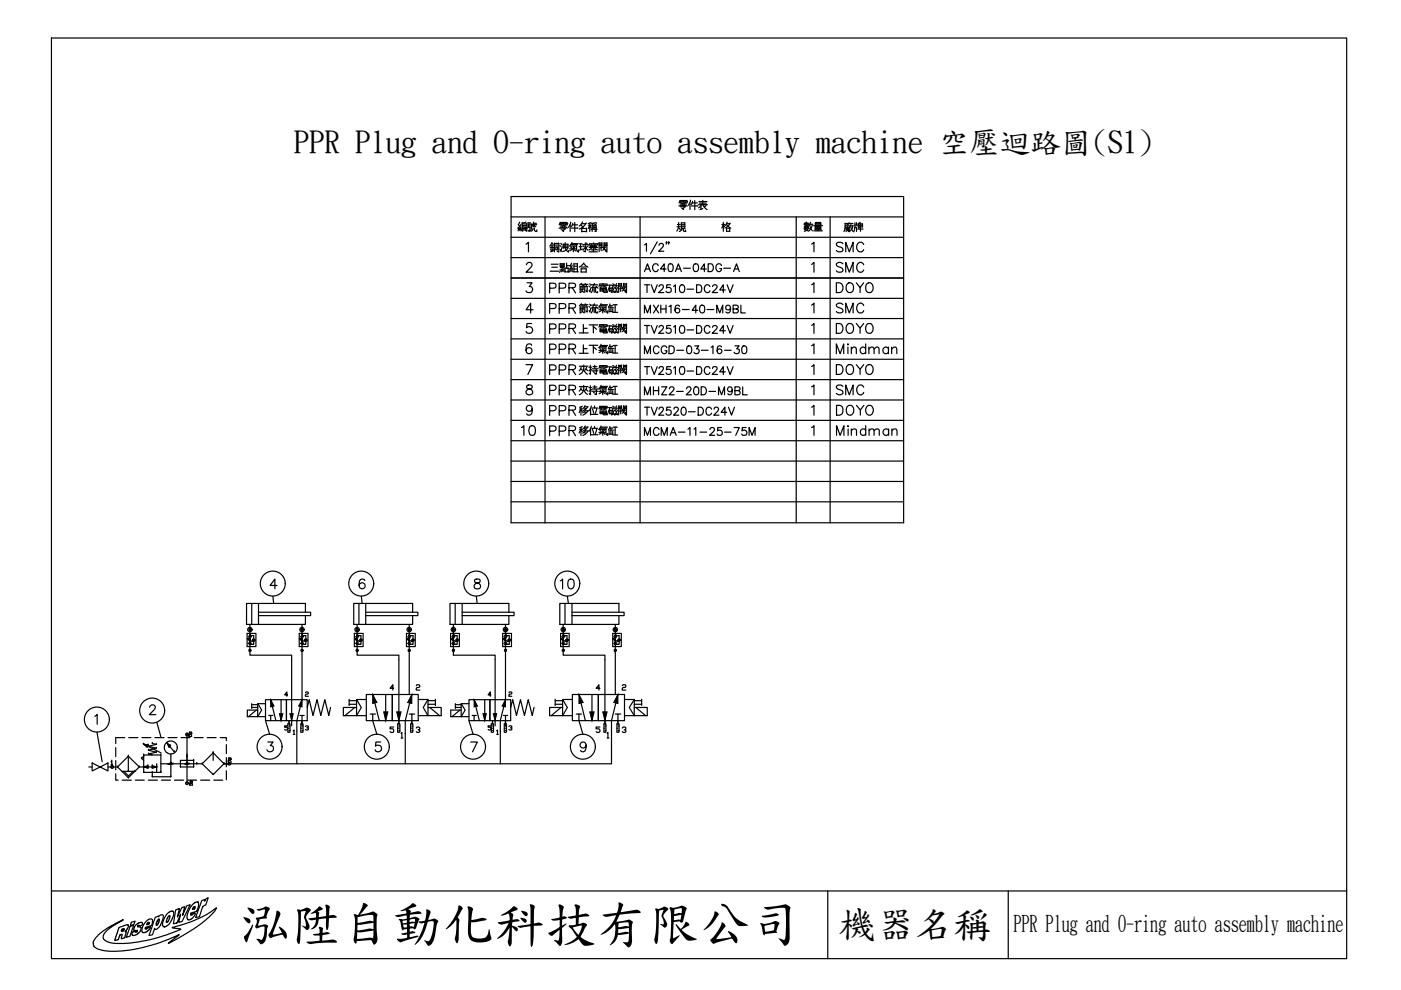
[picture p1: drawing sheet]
<svg xmlns="http://www.w3.org/2000/svg" width="297mm" height="210mm" viewBox="0 0 297 210" stroke-linecap="round" stroke-linejoin="round" font-family="sans-serif">
<defs><g id="words">
<text font-size="19.4" x="96.3" y="52.2">編號</text>
<text font-size="11.9" x="166.9" y="53.3">數量</text>
<text font-size="11.5" x="173.2" y="52.6">廠牌</text>
<g font-size="10.8">
<text x="50.7" y="199.2">泓陞自動</text>
<text x="94" y="199.2">化科技有限公司</text>
</g>
<text font-size="9.7" x="139.7" y="50.8">規 格</text>
<g font-size="8.1">
<text x="177.7" y="198.6">機器</text>
<text x="193.9" y="198.6">名稱</text>
</g>
<g font-size="6.5">
<text x="62.3" y="32.3">PPR Plug and O-ring auto assembly machine 空壓迴路 (S1)</text>
<text x="225" y="32.3">圖</text>
</g>
<g font-size="5.3">
<text x="176.4" y="54.7">SMC</text>
<text x="176.4" y="58.9">SMC</text>
<text x="176.4" y="63.1">DOYO</text>
<text x="176.4" y="67.7">SMC</text>
<text x="176.4" y="72">DOYO</text>
<text x="176.4" y="76.2">Mindman</text>
<text x="176.4" y="80.8">DOYO</text>
<text x="176.4" y="89.3">DOYO</text>
<text x="176.4" y="85">SMC</text>
<text x="109.7" y="93.5">10</text>
<text x="176.4" y="93.5">Mindman</text>
</g>
<g font-size="4.9">
<text x="135.8" y="58.9">AC40A-04DG-A</text>
<text x="135.8" y="67.7">MXH16-40-M9BL</text>
<text x="135.8" y="76.2">MCGD-03-16-30</text>
<text x="135.8" y="85">MHZ2-20D-M9BL</text>
<text x="135.8" y="89.3">TV2520-DC24V</text>
<text x="135.8" y="93.5">MCMA-11-25-75M</text>
<text x="117.8" y="125.9">10</text>
<text x="214.9" y="197.5">PPR Plug and O-ring auto assembly machine</text>
</g>
<text font-size="4.4" x="135.8" y="63.1">TV2510-DC24V</text>
<text font-size="4" x="130.9" y="147.5">2</text>
<g font-size="3.5">
<text x="63.9" y="155.9">3</text>
<text x="102.7" y="155.9">5</text>
<text x="106.9" y="155.9">3</text>
</g>
</g></defs>
<path d="M10.9 8.1h274.6v195.2h-274.6z" fill="none" stroke="#000" stroke-width=".25"/>
<g fill="none" stroke="#000" stroke-width=".25">
<path d="M48 161.9h81.7M10.9 188.9h274.6M20.9 198.2l1.8-1.4 3.4-1.8-2.3 1.4-1.5 1.2-.4 .9 .1 .6 .2 .3 .7 .3 1.1 .3h2.5l2.7-.3 2.7-.5 3.7-1.1 2.7-1-.2-.2-1.6-.2 3.7-1.1 2-.9 1.7-.8 2-1.4-.6 1-3 2.6-2.8 1.8-3.7 2.1 2.2-1.8-4 1.6-4.8 1.3-3.6 .5h-3.3l-1.6-.4-.9-.7v-.8zM25.3 196.6l.8-.2a.92 .92 0 0 1 1.1-.3l-.1 .7-.6 .7a.49 .49 0 0 1 .1 .7l-.1 .6-.4 .1a.24 .24 0 0 1-.4 0 .24 .24 0 0 1 .1-.3l.1-.3a.2 .2 0 0 0-.2-.2 .2 .2 0 0 0-.2 .1l-.4 1-.3 .1a.23 .23 0 0 1-.3 .1 .23 .23 0 0 1-.1-.2zM25.8 197.1l.1-.1a.25 .25 0 0 1 .3-.1 .25 .25 0 0 1 .2 .3 .25 .25 0 0 1-.3 .1 .21 .21 0 0 1-.3 .2 .21 .21 0 0 1 0-.4zM26.7 197.5h.1M27.6 196.4l.7-.3-.8 2.4-.7 .2zM27.8 195.6l.8-.3-.2 .7-.8 .3zM29.1 197.4h.1M29.2 196.3h.1M29.2 196.3a.3 .3 0 0 0 .2 .3 .3 .3 0 0 0 .3-.1l.2 .2-.1 .5-.6 .8-.7 .3h-.4l-.1-.5 .3-.2a.27 .27 0 0 1 .3-.2 .27 .27 0 0 1 .2 .3l.3-.3M29.2 196.3l.2-.1a.44 .44 0 0 0 .6 0 .44 .44 0 0 0 0-.6l-1 .3-.6 .9a.41 .41 0 0 0 .1 .5 .41 .41 0 0 0 .5 0l.1 .1"/>
<path d="M31 195.3l.9-.5a.65 .65 0 0 1 .3 1.1 1.28 1.28 0 0 1-1.1 .7 .21 .21 0 0 0-.3 .2 .21 .21 0 0 0 .2 .2l.4-.3 .5-.1-.5 .8-.9 .4a.7 .7 0 0 1-.3-1.1zM31.3 195.7a.22 .22 0 0 1 .3-.1 .22 .22 0 0 1 .1 .2 .22 .22 0 0 1-.3 .2 .2 .2 0 0 1-.3 0 .2 .2 0 0 1 .2-.3zM31.5 195.9h.1M32.9 194.5l.7-.3v.2l.4-.4 .4-.1a1.32 1.32 0 0 1-.1 1.5 1.81 1.81 0 0 1-1.4 1.6l-.1-.2-.1 .1a1.19 1.19 0 0 1-1.1 1.4zM33.5 195a.21 .21 0 0 1 .3 .1 .21 .21 0 0 1-.1 .3l-.4 .7a.19 .19 0 0 1-.2 0 .19 .19 0 0 1 0-.3zM33.7 195h.1M35.4 193.8l1-.7 .4 .2 .1 .3-.2 .8-.8 1.4-.4 .5-.7 .2-.4-.3v-.4l.4-1.1zM35.8 194.2a.19 .19 0 0 1 .3 0 .19 .19 0 0 1-.1 .3l-.3 .8a.22 .22 0 0 1-.2 .2 .22 .22 0 0 1-.3-.1zM37.2 192.9l.8-.3-.4 1.8 1-2 .5-.2-.4 1.9 .9-2 .7-.3-1.7 3.6-.7 .2 .4-1.8-.8 1.9-.7 .1zM40.8 191.9l.8-.7 .3 .1 .2 .2v.8l-.3 .9-1.3 .4a.22 .22 0 0 0 0 .4 .22 .22 0 0 0 .3-.1 .29 .29 0 0 1 .3-.3 .29 .29 0 0 1 .3 .2l-.7 1-.5 .2-.5-.1-.1-.4 .2-.9zM41 192.3a.23 .23 0 0 1 .4 0 .23 .23 0 0 1-.2 .4 .21 .21 0 0 1-.3 .1 .21 .21 0 0 1 .1-.4zM41.3 192.7h.1"/>
<path d="M42 191.3h.1M42.8 190.9l.7-.2-.1 .4 .2-.4 .5-.4-.6 1.6a1.22 1.22 0 0 0-.8 1.3l-.4 1.2-.8 .1zM175.5 188.9v14.4M213.8 188.9v14.4"/>
</g>
<!-- layer: 1 -->
<g fill="none" stroke="#000" stroke-width=".25">
<path d="M52.4 134.3h1.9v2.8h-1.9zM52.4 135.4l.5 .3-.5-.3 .5 .2v.1zM52.6 135a.97 .97 0 0 1 0 1.5M53 136.6h.1M52.9 134.7l.1 .1zM52.9 135.7l-.5-.3 1.1 .6M53 132.4v6.5h8.8v15M53 134.8h.8v.7M53 134.8h.1M53.1 134.8h.1M53.3 134.9a.98 .98 0 0 0 0 1.5M53.4 127.9v4.5"/>
<path d="M53.5 135.7l.3 .3 .3-.3M53.8 136v.6h-.8M54.8 129.8h11.1v.7h-11.1M54.8 127.9v4.5M63.4 134.3h1.9v2.8h-1.9zM63.5 135.4l.4 .3-.4-.3 .5 .2-.1 .1zM63.7 135a.97 .97 0 0 1 0 1.5M64.1 136.6h.1M64 134.7l.1 .1zM64 135.7l-.5-.3 .4 .4 .1-.2-.5-.2 1 .6M64 134.8h.8v.7M64 132.4v5.5"/>
<path d="M64 138.1v10.3l-1.1 4.4M64.1 134.8h.1M64.4 134.9a.98 .98 0 0 0 0 1.5M64.5 135.7l.3 .3 .4-.3M64.8 129.8v-1.9h-12.5v4.5h12.5v-1.9M64.8 136v.6h-.8M75.1 134.3h1.9v2.8h-1.9zM75.2 135.4l.4 .3-.4-.3 .5 .2-.1 .1zM75.4 135a.97 .97 0 0 1 0 1.5M75.8 136.6h.1M75.7 134.7l.1 .1zM75.7 135.7l-.5-.3 1 .6"/>
<path d="M75.7 132.4v6.5h8.9v14.6M75.7 134.8h.8v.7M75.8 134.8h.1M76.1 134.9a.98 .98 0 0 0 0 1.5M76.1 127.9v4.5M76.2 135.7l.3 .3 .4-.3M76.5 136v.6h-.8M77.5 129.8h11.1v.7h-11.1M77.5 127.9v4.5M86.2 134.3h1.8v2.8h-1.8zM86.2 135.4l.4 .3-.4-.3 .5 .2-.1 .1zM86.4 135a.97 .97 0 0 1 0 1.5"/>
<path d="M86.8 136.6h.1M86.7 134.7l.1 .1zM86.7 135.7l-.5-.3 .4 .4 .2-.2-.6-.2 1.1 .6M86.8 132.4v5.5M86.8 138.1v9.1M86.8 134.8h.8v.7M86.8 134.8h.1M86.9 134.8h.1M87.1 134.9a.98 .98 0 0 0 0 1.5M87.2 135.7l.4 .3 .3-.3M87.5 129.8v-1.9h-12.5v4.5h12.5v-1.9M87.6 136v.6h-.8"/>
<path d="M95.5 134.3h1.9v2.8h-1.9zM95.6 135.4l.4 .3-.4-.3 .5 .2-.1 .1zM95.8 135a.97 .97 0 0 1 0 1.5M96 134.7l.2 .1zM96.2 136.6h.1M96.1 134.7l.1 .1zM96.1 135.7l-.5-.3 1 .6M96.1 132.4v6.5h8.9v13.9M96.1 134.8h.8v.7M96.2 134.8h.1M96.3 134.8h.1M96.5 134.9a.98 .98 0 0 0 0 1.5"/>
<path d="M96.5 127.9v4.5M96.6 135.7l.3 .3 .4-.3M96.9 136v.6h-.8M98 129.8h11v.7h-11M98 127.9v4.5M106.6 134.3h1.8v2.8h-1.8zM106.6 135.4l.4 .3-.4-.3 .5 .2-.1 .1zM106.8 135a.97 .97 0 0 1 0 1.5M107.2 136.6h.1M107.1 134.7l.1 .1zM107.1 135.7l-.5-.3 1.1 .6M107.2 134.8h.8v.7"/>
<path d="M107.2 132.4v5.5M107.2 138.1v10.3l-1.1 4.4M107.2 134.8h.1M107.3 134.8h.1M107.5 134.9a.98 .98 0 0 0 0 1.5M107.6 135.7l.4 .3 .3-.3M107.9 129.8v-1.9h-12.5v4.5h12.5v-1.9M108 136v.6h-.8M118.9 134.3h1.8v2.8h-1.8zM118.9 135.4l.4 .3-.4-.3 .5 .2-.1 .1zM119.1 135a.97 .97 0 0 1 0 1.5M119.4 136.5l.1 .2z"/>
<path d="M119.4 135.7l-.5-.3 .4 .4 .2-.2-.6-.2 1 .6M119.5 136.6h.1M119.5 134.8h.1M119.4 132.4v6.5h8.9v14.6M119.4 134.8h.8v.7M119.8 134.9a.94 .94 0 0 0-.1 1.5M119.8 127.9v4.5M119.9 135.7l.3 .3 .4-.3M120.2 136v.6h-.8M121.3 129.8h11v.7h-11M121.3 127.9v4.5M129.9 134.3h1.8v2.8h-1.8z"/>
<path d="M129.9 135.4l.4 .3-.4-.3 .5 .2-.1 .1zM130.1 135a.97 .97 0 0 1 0 1.5M130.5 136.6h.1M130.4 134.7l.1 .1zM130.4 135.7l-.5-.3 .5 .4 .1-.2-.6-.2 1.1 .6M130.5 134.8h.8v.7M130.5 132.4v5.5M130.5 138.1v9.1M130.5 134.8h.1M130.6 134.8h.1M130.8 134.9a.98 .98 0 0 0 0 1.5M130.9 135.7l.4 .3 .3-.3"/>
<path d="M131.2 129.8v-1.9h-12.5v4.5h12.5v-1.9M131.3 136v.6h-.8M24.5 158.5v1.9M26.4 156.4h-1.9v1.3M27.3 156.4h1.9M30.1 156.4h1.9M30.5 157.8l3.6 1.9M30.5 157.8h.1M30.5 157.8l.7 .6M30.5 157.8l.9 .2M31.2 158.4h.1M31.4 158h.1"/>
<path d="M31.4 158l-.2 .4M31.5 159.1h.1M31.5 158.2h.1M31.5 159.9h.1M31.5 159.1l1.6 .4M31.5 158.2l1.6 .4M31.5 159.9l.8 .2M32.3 157.6h.1M32.3 157.6l.8 .2M32.8 156.4h2M33.1 158.6h.1M33.1 157.8h.1"/>
<path d="M33.1 159.5h.1M33.1 158.6l-1.6 .5M33.1 157.8l-1.6 .4M33.1 159.5l-1.6 .4M35.5 157.6h.1M35.5 157.6l.6 .5M35.5 157.6l.3 .8M35.5 157.7l1.4 1.7M35.6 156.4h1.9M35.8 158.4h.1M36.1 158.1h.1M36.1 158.1l-.3 .3"/>
<path d="M36.2 159.9v4.8M36.9 159.4h.1M38.4 156.4h1.9M39.7 155.7h.1M39.7 155.7v10.4M40.1 155.9h.1M40.1 156.1h.1M40.1 155.9v.2M40.1 156.1h.5M40.2 155.3h.1M40.2 155.7h.1M40.2 155.3l-.1 .2"/>
<path d="M40.2 155.3h.3M40.2 155.7h.3M40.2 155.7l-.1 .2M40.5 155.3h.1M40.5 155.7h.1M40.5 155.3l.1 .2M40.6 155.5h.1M40.6 155.6h.1M40.6 156.1h.1M40.6 155.5v.1M40.6 155.6l-.1 .1M41.2 156.4h1.9"/>
<path d="M43.9 156.4h1.9M45.2 159.7h.1M45.2 159.6h.1M45.2 159.6l2.3 2.3M45.2 159.7v1.5M45.2 159.6l-2.3 2.3M46.7 156.4h1.3v.6M48 157.9v1.9M53.4 149.2v1M53.4 149.4h1.2M53.4 150h1.2M54.3 150.6l-1.6 1.3"/>
<path d="M54.6 149.2v2.7h1.7M56.3 148.4h4.4v4.4h-4.4zM56.3 149.2h-1.7l.9 1.4-.9 1.3h-2.2v-1.3h2.2M57 151.7h.4v1.1M57.4 148.4l1.1 4.4M57.4 151.7h.5M59.6 148.4v4.4M60.7 148.4h4.4v4.4h-4.4zM61 153.5h.5v1.7l-.2 .1-.3-.1zM61 154.4h.3M61.3 153.9h.2M61.3 154.9h.2"/>
<path d="M61.3 152.8v.7M62.9 155v6.9M63.6 151.7h.4v1.1M64 151.7h.5M65.1 150l.5-1.6 .8 3.3 .8-3.3 .8 3.3 .9-3.3 .8 3.3 .4-1.7M74 148.3v1.3M74 148.6h1.6M74 149.3h1.6M75.2 150l-2.1 1.7M75.6 148.3v3.4h2.1M77.7 147.2h5.5v5.6h-5.5zM77.7 148.3h-2.1l1 1.7-1 1.7h-2.8v-1.7h2.8"/>
<path d="M78.5 151.4h.5v1.4M79 147.2l1.4 5.6M79.1 151.4h.5M81.8 147.2v5.6M83.2 147.2h5.5v5.6h-5.5zM84.3 153.5h.5v1.7l-.2 .1-.3-.1zM84.3 154.4h.3M84.6 153.9h.2M84.6 154.9h.2M86.8 151.4h.5v2.1M87.1 153.5h.4v1.7l-.2 .1-.2-.1zM87.1 154.4h.2"/>
<path d="M87.3 151.4h.6M87.3 147.2l-1.4 5.6v9.1M87.3 153.9h.2M87.3 154.9h.2M88.7 148.3h2l-1 1.7 1 1.7h2.8v-1.7h-2.8M90.7 148.3v3.4h-2M90.7 148.6h1.6M90.7 149.3h1.6M91.1 150l2.1 1.7M92.3 148.3v1.3M96.5 149.4h1.3M96.5 150h1.3"/>
<path d="M96.5 149.2v1M97.5 150.6l-1.7 1.3M97.8 149.2v2.7h1.6M99.4 148.4h4.5v4.4h-4.5zM99.4 149.2h-1.6l.8 1.4-.8 1.3h-2.2v-1.3h2.2M100.1 151.7h.4v1.1M100.5 148.4l1.1 4.4M100.6 151.7h.4M102.8 148.4v4.4M103.9 148.4h4.4v4.4h-4.4zM106.1 155v6.9M106.7 151.7h.5v1.1"/>
<path d="M107.2 151.7h.4M108.3 150l.4-1.6 .8 3.3 .8-3.3 .9 3.3 .8-3.3 .8 3.3 .4-1.7M117.7 148.6h1.6M117.7 149.3h1.6M117.7 148.3v1.3M118.9 150l-2 1.7M119.3 148.3v3.4h2.1M121.4 147.2h5.5v5.6h-5.5zM121.4 148.3h-2.1l1 1.7-1 1.7h-2.8v-1.7h2.8M122.2 151.4h.6v1.4M122.8 151.4h.5M122.8 147.2l1.3 5.6"/>
<path d="M125.5 147.2v5.6M126.9 147.2h5.5v5.6h-5.5zM128 153.5h.5v1.7l-.2 .1-.3-.1zM128 154.4h.3M128.3 153.9h.2M128.3 154.9h.2M130.5 151.4h.5v2.1M130.8 153.5h.5v1.7l-.3 .1-.2-.1zM130.8 154.4h.2M131 153.9h.3M131 154.9h.3M131 147.2l-1.3 5.6v9.1"/>
<path d="M131 151.4h.6M132.4 148.3h2.1l-1.1 1.7 1.1 1.7h2.7v-1.7h-2.7M134.5 148.3v3.4h-2.1M134.5 148.6h1.5M134.5 149.3h1.5M134.8 150l2.1 1.7M136 148.3v1.3M18.8 162.6h.7M19.5 161.8l1.7 .8-1.7 .9zM21.2 162.6l1.7-.8v1.7zM22.9 162.6h2M23.5 162.2h.3"/>
<path d="M23.7 161.4h.1M23.7 162.2h.1M23.7 161.4l-.2 .1M23.7 161.4v.8M23.8 162.6h.1M23.8 162.2h.1M24.5 164.1v1.3h.5M24.5 161.3v1.9M24.9 162.6h.1M24.9 162.6l2.3 2.3M25.9 163.5h2.7M25.9 165.4h1.9"/>
<path d="M26.3 163.5l.9 1 1-1M27.2 164.9h.1M27.2 160.3h.1M27.2 163.5h.1M27.2 160.3l-2.3 2.3M27.2 160.3v3.2M27.2 160.3l2.3 2.3M28.6 163.5h.1M28.7 165.4h1.9M29.5 162.6h.1M29.5 162.6l-2.3 2.3M29.5 162.6h1"/>
<path d="M30 160.8h.1M30 160.8l.5 .4M30.4 162.6h2.8M30.5 160.3h.1M30.5 162.6h.1M30.5 163.8h.1M30.5 160.1h.1M30.5 160.3l-.5 .5M30.5 160.1h3.6M30.5 163.8h3.6M30.5 162.6l.9 .2M30.5 160.1v3.7"/>
<path d="M31.4 162.4h.1M31.4 162.8h.1M31.4 162.4l-.9 .2M31.4 162.4v.4M31.4 165.4h2M32.3 163.8h.1M32.3 162.8h.1M32.3 162.4h.1M32.3 164.7h.1M32.3 162.4v.4M32.3 163.8v.9M32.3 162.4l.9 .2"/>
<path d="M32.3 164.7h3.9M33.2 162.6h.1M33.2 162.2h.1M33.2 162.6l-.9 .2M33.2 162.2v1.6M34.1 160.1h.1M34.1 161.9h7.6M34.1 163.8h.1M34.1 160.1v3.7M34.2 165.4h1.9M36.2 161.9h.1M36.2 164.7h.1"/>
<path d="M37 165.4h1.9M38.3 162.6h.1M38.3 162.6h2.7M39.7 166.1h.1M39.7 160.5h.1M39.7 160.1h.1M39.8 165.4h1.9M40.2 166.2h.1M40.2 166.5h.1M40.2 166.2v.3M40.2 166.5h.6M40.4 165.7h.1"/>
<path d="M40.4 166.1h.1M40.4 165.7l-.2 .1M40.4 165.7h.3M40.4 166.1h.3M40.4 166.1l-.2 .1M40.7 165.7h.1M40.7 166.1h.1M40.7 165.7l.1 .1M40.8 165.8h.1M40.8 166h.1M40.8 166.5h.1M40.8 165.8v.2"/>
<path d="M40.8 166l-.1 .1M41 161.2h.1M41 162.6h.1M41 161.2h-2.7v1.4M41 161.2v1.4M41.7 161.9h.1M41.7 161.9h1.2M42.5 165.4h2M42.9 161.9h.1M42.9 161.9l2.3 2.3M45.2 164.2h.1M45.3 165.4h1.9"/>
<path d="M46.6 161.9h.1M47.5 161.9h.1M47.5 161.9l-2.3 2.3M47.5 161.9h1.1M48 160.6v2M48 163.4v1.9M48.4 161.3h.1M48.4 161.6h.1M48.4 161.3v.3M48.4 161.6h.6M48.5 160.8h.1M48.5 161.2h.1"/>
<path d="M48.5 160.8l-.1 .1M48.5 160.8h.3M48.5 161.2h.3M48.5 161.2l-.1 .1M48.6 161.9h.1M48.8 160.8h.1M48.8 161.2h.1M48.8 160.8l.2 .1M49 160.9h.1M49 161.1h.1M49 161.6h.1M49 160.9v.2"/>
<path d="M49 161.1l-.2 .1"/>
<circle cx="53" cy="134.8" r=".09"/>
<circle cx="53" cy="136.6" r=".08"/>
<circle cx="53" cy="134.8" r=".13"/>
<circle cx="53" cy="136.6" r=".11"/>
<circle cx="53.8" cy="135.7" r=".24"/>
<circle cx="64" cy="136.6" r=".09"/>
<circle cx="64" cy="136.6" r=".13"/>
<circle cx="64" cy="134.8" r=".13"/>
<circle cx="64" cy="134.8" r=".08"/>
<circle cx="64.8" cy="135.7" r=".24"/>
<circle cx="75.7" cy="134.8" r=".09"/>
<circle cx="75.7" cy="136.6" r=".08"/>
<circle cx="75.7" cy="134.8" r=".13"/>
<circle cx="75.7" cy="136.6" r=".11"/>
<circle cx="76.5" cy="135.7" r=".24"/>
<circle cx="86.8" cy="136.6" r=".09"/>
<circle cx="86.8" cy="136.6" r=".13"/>
<circle cx="86.8" cy="134.8" r=".13"/>
<circle cx="86.8" cy="134.8" r=".08"/>
<circle cx="87.5" cy="135.7" r=".24"/>
<circle cx="96.1" cy="136.6" r=".08"/>
<circle cx="96.1" cy="136.6" r=".12"/>
<circle cx="96.1" cy="134.8" r=".12"/>
<circle cx="96.9" cy="135.7" r=".25"/>
<circle cx="107.2" cy="134.8" r=".09"/>
<circle cx="107.2" cy="136.6" r=".08"/>
<circle cx="107.2" cy="134.8" r=".13"/>
<circle cx="107.2" cy="136.6" r=".11"/>
<circle cx="108" cy="135.7" r=".24"/>
<circle cx="119.4" cy="134.8" r=".09"/>
<circle cx="119.4" cy="136.6" r=".12"/>
<circle cx="119.4" cy="134.8" r=".12"/>
<circle cx="120.2" cy="135.7" r=".24"/>
<circle cx="130.5" cy="136.6" r=".08"/>
<circle cx="130.5" cy="134.8" r=".08"/>
<circle cx="130.5" cy="136.6" r=".12"/>
<circle cx="130.5" cy="134.8" r=".11"/>
<circle cx="131.3" cy="135.7" r=".25"/>
<circle cx="36.2" cy="158.5" r="1.39"/>
<circle cx="36.2" cy="161.9" r=".18"/>
<circle cx="39.7" cy="161.9" r=".17"/>
</g>
<g fill="#000" stroke="#000" stroke-width=".21">
<path d="M30.5 157.8l.9 .2-.2 .4zM35.5 157.6l.6 .5-.3 .3zM57.4 148.4l.7 1.3-.7 .2zM59.3 151.3h.7l-.4 1.5zM61.5 151.3h.7l-.4 1.5zM64 148.4v1.5l-.7-.2zM79 147.2l.9 1.7-.9 .3zM81.4 150.9h.8l-.4 1.9zM84.1 150.9h.9l-.4 1.9zM87.3 147.2v2l-.9-.3zM100.5 148.4l.7 1.3-.7 .2zM102.4 151.3h.7l-.3 1.5z"/>
<path d="M104.6 151.3h.7l-.3 1.5zM107.2 148.4v1.5l-.7-.2zM122.8 147.2l.8 1.7-.8 .3zM125 150.9h1l-.5 1.9zM127.8 150.9h.9l-.4 1.9zM131 147.2v2l-.9-.3zM30.5 162.6l.9-.2v.5zM32.3 162.4l.9 .2-.9 .3zM36 161.9h.4l-.3 .2zM36.1 161.8h.3l-.4 .1zM36.1 161.8h.3zM36 161.9l.4-.1v.1z"/>
<path d="M39.5 161.9h.3l-.3 .2zM39.5 162.1h.3zM39.5 161.9l.3-.1v.1zM39.5 162.1l.3-.2z"/>
<path d="M36.1 162.1h.3zM36.1 162.1l.3-.2z"/>
<path d="M39.5 161.8v.1l.3-.1zM39.5 161.8h.3z"/>
</g>
<!-- layer: TEXT -->
<g fill="none" stroke="#000" stroke-width=".25">
<path d="M60.9 147.3h-.5l.4-.6v.9M60.9 153.9h-.5v.3l.5 .1-.1 .5-.4-.1M62.2 155l.1-.2v.9M62.2 155.7h.3M64.8 146.9l.1-.2 .5 .2-.2 .3-.4 .1v.3h.6M83.5 145.9h-.8l.6-.7v1.1M83.5 154.1h-.8v.4h.6l.2 .2v.4l-.2 .2-.6-.2M85 155.5l.2-.2v1.2M85 156.5h.4M88.3 145.4l.1-.2h.4l.2 .2-.2 .4h-.4l-.1 .1v.4h.7M88.3 154.4l.1-.3h.4l.2 .4-.4 .2M88.8 154.7l.2 .2-.2 .4h-.4l-.1-.2"/>
<path d="M104.1 147.3h-.6l.5-.6v.9M107.9 146.9l.2-.2 .4 .2-.1 .3-.5 .1v.3h.6M127.2 145.9h-.8l.6-.7v1.1M127.2 154.1h-.8v.4h.6l.2 .2v.4l-.2 .2-.6-.2M128.7 155.5l.2-.2v1.2M128.7 156.5h.4M131.9 154.4l.2-.3h.4l.2 .4-.4 .2M132.5 154.7l.2 .2-.2 .4h-.4l-.2-.2"/>
</g>
<!-- layer: CONNECTIONS -->
<g fill="none" stroke="#000" stroke-width=".25">
<circle cx="53" cy="133.5" r=".23"/>
<circle cx="53" cy="137.9" r=".23"/>
<circle cx="53" cy="133.5" r=".47"/>
<circle cx="64" cy="133.5" r=".23"/>
<circle cx="64" cy="137.9" r=".23"/>
<circle cx="64" cy="133.5" r=".47"/>
<circle cx="75.7" cy="133.5" r=".23"/>
<circle cx="75.7" cy="137.9" r=".23"/>
<circle cx="75.7" cy="133.5" r=".47"/>
<circle cx="86.8" cy="137.9" r=".23"/>
<circle cx="86.8" cy="133.5" r=".23"/>
<circle cx="86.8" cy="133.5" r=".47"/>
<circle cx="96.1" cy="133.5" r=".23"/>
<circle cx="96.1" cy="137.9" r=".23"/>
<circle cx="96.1" cy="133.5" r=".46"/>
<circle cx="107.2" cy="133.5" r=".23"/>
<circle cx="107.2" cy="137.9" r=".23"/>
<circle cx="107.2" cy="133.5" r=".47"/>
<circle cx="119.4" cy="133.5" r=".46"/>
<circle cx="119.4" cy="133.5" r=".23"/>
<circle cx="119.4" cy="137.9" r=".23"/>
<circle cx="130.5" cy="133.5" r=".25"/>
<circle cx="130.5" cy="137.9" r=".25"/>
<circle cx="130.5" cy="133.5" r=".46"/>
<circle cx="39.7" cy="155.7" r=".29"/>
<circle cx="23.8" cy="162.6" r=".3"/>
<circle cx="39.7" cy="166.1" r=".28"/>
<circle cx="48.6" cy="161.9" r=".3"/>
</g>
<g fill="none" stroke="#000" stroke-width=".25">
<path d="M108.4 41.7h83.2v69.1h-83.2zM108.4 58.9h83.2M108.4 54.6h83.2M108.4 50.3h83.2M108.4 46h83.2M111.7 60h1.1l-.6 .8a.66 .66 0 0 1 .7 .7 .66 .66 0 0 1-.9 .5l-.4-.1-.1-.2M115.6 46v64.8M120.8 52.8h1.3M120.9 52.2h1.3M121.1 51.9h1.3M121.1 48.4h1.4M121.2 51.7h1.4"/>
<path d="M121.4 47.7h1.1M121.4 57.6h1.2M121.5 52.7l.6 .5M121.7 55.9h.7v1.7M121.7 57h.7M121.7 56.4h.7M121.9 47.2v1.9M121.9 52.3l-.2 .3M122.2 52.7l.4 .7M122.2 52v.8M122.6 53v.4M122.8 51.7h.6"/>
<path d="M122.8 52.3h.6M123.1 51.7v1.2M123.2 47.7l.4 .5M123.2 57v.7M123.2 57h1.1M123.2 57.7h1.1M123.2 56.6h1.1M123.3 48.4v.8M123.3 49.1h1.1M123.4 48.4h1M123.4 47.4h.8M123.5 52.8l-.7 .3"/>
<path d="M123.5 47l-.7 .9M123.6 51.9h1.1M123.6 52.1l.3 .3M123.8 55.8l.9 .8M123.8 55.8l-1 .8M123.9 52.6l-.3 .4M124.1 51.5v1.9l-.4-.2M124.2 52.3l.5 .8M124.3 57v.7M124.3 47.3l-.8 .9-.7 .4M124.4 48.4v.8M124.4 51.5l.1 .2"/>
<path d="M124.7 52.2l-.4 .3M124.7 47.8h.6M124.9 53.4h1.7M124.9 52.5h1.8M125 47.8l-.3 .6M125 47.3v1.8M125 51.7h1.8M125 47.8l.3 .5M125.1 52.3h1.4M125.1 51.6l-.3 .5M125.1 52h1.3M125.3 47.2l-.6 .2"/>
<path d="M125.3 48.6h1.3M125.3 53h1M125.5 51.7v.8l-.6 .5M125.5 47.4l.1 .3M125.5 47.9v1.2M125.5 47.9h.9M125.5 48.3h.9M125.8 52.6v.8M125.8 47.3l.2 .3M125.8 51.5v.2M125.9 47.8v.8M126 52.5l.7 .5"/>
<path d="M126.1 51.7v.8M126.4 47.9v1.2l-.3-.1M126.4 47.2l-1 .1M126.5 47.4l-.4 .3M126.8 51.7l-.2 .3M127 51.4v2M127 51.5h.6M127 52h.6M127 51.8h.6M127.5 52.4v.7M127.5 52.1l-.3 .5M127.6 51.4v.6"/>
<path d="M127.8 52.2l.2 .5 .4 .4M128.1 51.5h.6M128.1 52h.6M128.1 51.8h.6M128.1 52.2l.2 .1M128.1 51.4v.6M128.2 52.5l-.4 .6M128.5 52.4l-1 .1M128.5 52.8v.3M128.7 51.4v2l-.3-.2M135.7 46v64.8M168.8 46v64.8"/>
<path d="M172.1 56.1l.5-.5v2.1M176 46v64.8M108.4 71.9h83.2M108.4 67.5h83.2M108.4 63.3h83.2M108.4 76.2h83.2M111.5 77.3h1.4l-1 2.1M112.7 68.6h-1l-.1 .9a.74 .74 0 0 1 1.1-.1 .74 .74 0 0 1-.1 1.2 .74 .74 0 0 1-1.1-.3M112.7 73.2a.62 .62 0 0 0-.9-.2 1.65 1.65 0 0 0 0 1.9 .64 .64 0 0 0 1-.3 .64 .64 0 0 0-.5-.9 .64 .64 0 0 0-.8 .6M113 65.7h-1.5l1-1.4v2.1M116.5 61.1l1.2-.1a.53 .53 0 0 0 .2-.6 .53 .53 0 0 0-.5-.4h-.9v2.1M116.5 65.4l1.2-.1a.53 .53 0 0 0 .2-.6 .53 .53 0 0 0-.5-.3h-.9v2"/>
<path d="M116.5 69.7h1.2a.53 .53 0 0 0 .2-.6 .53 .53 0 0 0-.5-.4h-.9v2M116.5 74.1h.9a.53 .53 0 0 0 .5-.4 .53 .53 0 0 0-.2-.6l-1.2-.1v2M116.5 78.5h.9a.53 .53 0 0 0 .5-.4 .53 .53 0 0 0-.2-.6l-1.2-.1v2M118.6 61.1l1.1-.1a.53 .53 0 0 0 .3-.6 .53 .53 0 0 0-.5-.4h-.9v2.1M118.6 65.4l1.1-.1a.53 .53 0 0 0 .3-.6 .53 .53 0 0 0-.5-.3h-.9v2M118.6 69.7h1.1a.53 .53 0 0 0 .3-.6 .53 .53 0 0 0-.5-.4h-.9v2M118.6 74.1h.9a.53 .53 0 0 0 .5-.4 .53 .53 0 0 0-.3-.6l-1.1-.1v2M118.6 78.5h.9a.53 .53 0 0 0 .5-.4 .53 .53 0 0 0-.3-.6l-1.1-.1v2M120.6 61l1.2-.1 .2-.3-.1-.4-.4-.2h-.9v2.1M120.6 65.3l1.2-.1 .2-.2-.1-.5-.4-.1h-.9v2M120.6 69.7l1.2-.1 .2-.3-.1-.5-.4-.1h-.9v2M120.6 74l1.2-.2 .2-.3-.1-.3-.4-.2h-.9v2"/>
<path d="M120.6 78.4l1.2-.2 .2-.3-.1-.3-.4-.2h-.9v2M121.4 61l.6 1.1M121.4 65.3l.6 1.1M121.4 69.7l.6 1M121.4 74l.6 1M121.4 78.4l.6 1M122.8 70.6h1.9M122.8 74.9h1.9M122.8 77.7h1.9M123 61.4h.6v-.6l-.6-.1v1.3l.6-.3M123 65v1.4l.6-.4M123 61.1h.6"/>
<path d="M123 65.1h.6M123 65.4h.6M123.1 60.3h.6M123.1 64.6h.6M123.2 78.2l.3 .3M123.2 77.9l-.4 .7M123.3 60.1l-.5 .4M123.3 64.4l-.5 .4M123.3 60.3l.2 .2M123.3 64.6l.2 .2M123.4 61.5l.3 .5M123.4 65.8l.3 .5"/>
<path d="M123.6 65v.7h-.6M123.7 68.8v1.8M123.7 69.6h.8M123.7 73.1v1.8M123.7 73.9h.8M123.7 78.2a1.29 1.29 0 0 1-.9 1.2M123.7 78.4l.4 .5 .5 .5M123.8 77.4v.8M123.9 60.8l.6-.1v1.2l-.3-.2M123.9 65.1h.6M124 60.8v1.2M124 65.1v1.3"/>
<path d="M124.1 60.3h.6M124.1 64.6h.6M124.1 60.1l-.4 .5M124.1 64.4l-.4 .5M124.1 60.3l.3 .3M124.1 64.6l.3 .3M124.3 78.2l.3 .4M124.4 77.9l-.4 .6M124.5 65v1.2l-.3-.2M124.9 60.6l.2 .2M124.9 65l.2 .2M124.9 77.9h.5"/>
<path d="M124.9 68.9h1.8M124.9 73.2h1.8M124.9 61.5l.2 .4M124.9 65.8l.2 .4M125 60.2l.3 .3M125 64.5l.3 .3M125.2 77.4v1.9l-.2-.1M125.3 61l-.3 .8M125.3 65.3l-.3 .8M125.4 78.3l-.5 .3M125.5 78.6h1.3M125.6 78.2h1.2"/>
<path d="M125.6 61.4l-.2 .6M125.6 65.8l-.2 .5M125.7 61v.4M125.7 65.3v.5M125.7 77.7h.9M125.8 69.3l.7 .5M125.8 73.6l.7 .5M125.8 68.9v1.7M125.8 73.2v1.7M125.8 78.8l.2 .2M125.9 60.4l-.3 .6M125.9 64.7l-.3 .6"/>
<path d="M126 61v1M126 65.3v1M126 60.1v.3h-.7M126 60.4h.7M126 64.4v.3h-.7M126 64.7h.7M126.1 77.4v.8M126.2 61.8l.1 .1 .4 .1-.1-.2M126.2 66.1l.3 .2M126.3 61v.8M126.3 65.3v.8M126.4 60.7l.4 .4"/>
<path d="M126.4 65l.4 .4M126.4 78.3v1l-.3-.1M126.6 60.9l-1.2 .1M126.6 65.2l-1.2 .1M126.6 66.1l.1 .3h-.2M127 65.7h1.3M127 74.3h1.3M127.1 60.2h1.6M127.1 68.8h1.6M127.1 77.5h1.6M127.1 60.5h1.7M127.1 65.1h1.4"/>
<path d="M127.1 69.1h1.7M127.1 73.8h1.4M127.1 77.8h1.7M127.2 60.4l-.2 .3M127.2 69l-.2 .4M127.2 77.7l-.2 .4M127.2 65.3l.3 .2M127.2 73.9l.3 .3M127.2 61.8v-.6h1.4v.6M127.2 61.7h1.4M127.2 61.4h1.4M127.2 64.8h1.4"/>
<path d="M127.2 69.8h1.4M127.2 70.3h1.4M127.2 70.1h1.4M127.2 73.5h1.4M127.2 78.5h1.4M127.2 79.1h1.4M127.2 78.8h1.4M127.2 69.8v.6M127.2 78.5v.6M127.2 60.6l.4 .1M127.2 69.2l.4 .1M127.2 77.9l.4 .1"/>
<path d="M127.4 64.6h1.4M127.4 73.3h1.4M127.4 64.4l-.5 .7M127.4 73l-.5 .7M127.6 60.8l-.4 .2M127.6 69.5l-.4 .1M127.6 78.2l-.4 .1M127.7 65.6l-.7 .5M127.7 74.3l-.7 .5M127.7 65.7l.6 .5M127.7 74.3l.6 .5M127.8 65.2v1.2"/>
<path d="M127.8 73.8v1.1M127.8 61.7l.3 .2M127.8 70.4l.3 .2M127.8 79.1l.3 .2M127.9 60.2v1.6M127.9 68.8v1.6M127.9 77.5v1.6M128.1 60.8l.5 .2M128.1 69.5l.5 .1M128.1 78.2l.5 .1M128.1 65.3l-.2 .2M128.1 73.9l-.2 .3"/>
<path d="M128.4 65.7l.4 .7M128.4 74.3l.4 .7M128.5 65v.7M128.5 73.6v.7M128.5 60.6l-.4 .1M128.5 69.2l-.4 .2M128.5 77.9l-.4 .2M128.6 69.8v.6M128.6 78.5v.6M128.8 61.7v.3h-.7M128.8 70.3v.3h-.7M128.8 79.1v.2h-.7"/>
<path d="M128.8 60.4l-.2 .2M128.8 69l-.2 .3M128.8 77.7l-.2 .2M128.8 65.9v.5M128.8 74.5v.5M129 65.2h1.1M129 73.9h1.1M129 60.5h.7M129 69.1h.7M129 77.8h.7M129.1 66.1h.8M129.1 74.7h.8"/>
<path d="M129.1 65.5v.6M129.1 74.1v.7M129.2 61.7v-.6h.4v.6l-.4 .1M129.2 70.3v-.6h.4v.6l-.4 .1M129.2 79.1v-.7h.4v.7h-.4M129.2 64.8h.7M129.2 73.5h.7M129.3 60.5l-.4 1M129.3 69l-.4 1.1M129.3 77.8l-.4 1M129.3 64.4l-.3 .6M129.3 73.1l-.3 .6"/>
<path d="M129.5 64.8v1.3M129.5 73.4v1.3M129.6 61.7v.1M129.6 70.3v.1M129.6 79.1h.1M129.7 61l.3 .4M129.7 69.7l.3 .3M129.7 78.4l.3 .4M129.8 60.6h1.1M129.8 69.2h1.1M129.8 77.9h1.1M129.9 66.2h1.1"/>
<path d="M129.9 74.9h1.1M129.9 60.2l.3 .2M129.9 65.5v.6M129.9 74.1v.7M129.9 68.8l.3 .2M129.9 77.5l.3 .2M130 60.5l-.2 .6M130 69.2l-.2 .5M130 77.9l-.2 .5M130 64.6h.8M130 73.3h.8M130.1 61.7l.2 .3 .6-.1"/>
<path d="M130.1 70.3l.2 .3 .6-.1M130.1 79l.2 .3M130.2 61.9l-.6 .1M130.2 70.5l-.6 .1M130.2 79.2l-.6 .1M130.3 60.9l-.6 1M130.3 69.6l-.6 1M130.3 78.3l-.6 1M130.4 64.6v1.6M130.4 73.3v1.6M130.4 61l.3 .4M130.4 69.7l.3 .3"/>
<path d="M130.4 78.4l.3 .4M130.7 60.5l-.2 .6M130.7 69.2l-.2 .5M130.7 77.9l-.2 .5M130.8 60.1l-.3 .3M130.8 68.8l-.3 .3M130.8 77.4l-.3 .3M130.8 61.7l.2 .3M130.8 70.3l.2 .3M130.8 79l.2 .3M130.9 61l-.5 1M130.9 69.6l-.5 1"/>
<path d="M130.9 78.3l-.5 1 .5-.1M131.2 60.1v1.9M131.2 68.7v1.9M131.2 77.4v1.9M131.2 60.2h.6M131.2 60.7h.6M131.2 60.4h.6M131.2 68.8h.6M131.2 69.3h.6M131.2 69.1h.6M131.2 77.5h.6M131.2 78h.6"/>
<path d="M131.2 77.7h.6M131.6 61.1v.7M131.6 69.7v.7M131.6 78.4v.7M131.7 60.8l-.3 .4M131.7 69.4l-.3 .4M131.7 78.1l-.3 .4M131.8 60.1v.5M131.8 68.7v.6M131.8 77.4v.5M131.9 60.8l.2 .5 .5 .4M131.9 69.4l.2 .5 .5 .4"/>
<path d="M131.9 78.1l.2 .6 .5 .3M132.2 60.2h.6M132.2 60.7h.6M132.2 60.4h.6M132.2 60.8l.2 .1M132.2 60.1v.5M132.2 68.7v.6M132.2 77.4v.5M132.2 68.8h.6M132.2 69.3h.6M132.2 69.1h.6M132.2 69.4l.2 .2"/>
<path d="M132.2 77.5h.6M132.2 78h.6M132.2 77.7h.6M132.2 78.2l.2 .1M132.4 61.1l-.5 .6M132.4 69.8l-.5 .5M132.4 78.4l-.5 .6M132.6 61l-.9 .1M132.6 61.4v.3M132.6 70.1v.2M132.6 78.8v.3M132.6 69.7l-.9 .1"/>
<path d="M132.6 78.4l-.9 .1M132.8 60.1v2l-.3-.2M132.8 69.4v1.3l-.3-.2M132.8 77.4v2l-.3-.2M132.8 68.7v.7M137.2 69v1.7M137.2 77.7v1.7M138.1 69l.6 1.7 .6-1.7M138.1 77.7l.6 1.7 .6-1.7M139.7 69.4l.3-.4h.4l.3 .3-.3 .6-.8 .8h1.1M139.7 78.1l.3-.4 .5 .1 .2 .2-.3 .6-.8 .8h1.1M142.2 69h-.8l-.1 .7a.58 .58 0 0 1 .9 0 .58 .58 0 0 1-.1 .9 .58 .58 0 0 1-.9-.2"/>
<path d="M142.2 77.7h-.8l-.1 .7a.59 .59 0 0 1 .9 0 .59 .59 0 0 1-.1 .9 .59 .59 0 0 1-.9-.2M142.8 69.3l.4-.3v1.7M142.8 78l.4-.3v1.7M144.3 69.1a.56 .56 0 0 1 .8 .2 .83 .83 0 0 1-.5 1.4l-.3-.1a1.19 1.19 0 0 1 0-1.5zM144.3 77.8a.64 .64 0 0 1 .8 .2 .79 .79 0 0 1 .1 1 .79 .79 0 0 1-.9 .3 1.24 1.24 0 0 1 0-1.5zM145.7 69.9h1.4M145.7 78.7h1.4M147.7 69h.5a.88 .88 0 0 1 .6 .8 .88 .88 0 0 1-.6 .9h-.5zM147.7 77.7h.5a.88 .88 0 0 1 .6 .9 .88 .88 0 0 1-.6 .8h-.5zM150.5 69.4a.58 .58 0 0 0-.7-.4 .87 .87 0 0 0-.5 1 .87 .87 0 0 0 .8 .7l.4-.4M150.5 78.1a.61 .61 0 0 0-.7-.4 .61 .61 0 0 0-.5 .6v.5a.61 .61 0 0 0 .5 .6 .61 .61 0 0 0 .7-.4M151.1 69.4a.51 .51 0 0 1 .4-.4 .51 .51 0 0 1 .5 .3v.4l-1 1h1.1"/>
<path d="M151.1 78.1a.51 .51 0 0 1 .4-.4 .51 .51 0 0 1 .5 .3l-.2 .6-.8 .8h1.1M153.8 70.1h-1.2l.8-1.1v1.7M153.8 78.8h-1.2l.8-1.1v1.7M154.2 69l.6 1.7 .6-1.7M154.2 77.7l.6 1.7 .6-1.7M172.1 60.4l.5-.4v2M172.1 64.7l.5-.4v2.1M172.1 69l.5-.4v2.1M172.1 73.3l.5-.4v2.1M172.1 77.7l.5-.4v2.1M108.4 93.4h83.2M108.4 89.1h83.2"/>
<path d="M108.4 84.8h83.2M108.4 80.5h83.2M108.4 97.8h83.2M111.7 81.7a.42 .42 0 0 0 .3 .7 .87 .87 0 0 1 .9 .9 .68 .68 0 0 1-.8 .4 .68 .68 0 0 1-.4-.9l.1-.2 .9-.3 .1-.4a.84 .84 0 0 0-1.1-.2zM112.8 86.6a.64 .64 0 0 1-.8 .6 .64 .64 0 0 1-.3-1.1 .64 .64 0 0 1 1.1 .1 1.47 1.47 0 0 1-.5 1.8l-.6-.1v-.2M116.5 82.8l1.2-.2a.53 .53 0 0 0 .2-.5 .53 .53 0 0 0-.5-.4h-.9v2M116.5 87.1l1.2-.1a.53 .53 0 0 0 .2-.6 .53 .53 0 0 0-.5-.4h-.9v2.1M116.5 91.4l1.2-.1a.53 .53 0 0 0 .2-.6 .53 .53 0 0 0-.5-.4h-.9v2.1M118.6 82.8l1.1-.2a.53 .53 0 0 0 .3-.5 .53 .53 0 0 0-.5-.4h-.9v2M118.6 87.1l1.1-.1a.53 .53 0 0 0 .3-.6 .53 .53 0 0 0-.5-.4h-.9v2.1M118.6 91.4l1.1-.1a.53 .53 0 0 0 .3-.6 .53 .53 0 0 0-.5-.4h-.9v2.1M120.6 82.6h1.2l.2-.5-.2-.3-.3-.1h-.9v2"/>
<path d="M120.6 87l1.2-.1 .2-.5-.2-.3-.3-.1h-.9v2.1M120.6 91.3l1.2-.1 .2-.5-.2-.3-.3-.1h-.9v2.1M121.4 82.6l.6 1.1M121.4 87l.6 1.1M121.4 91.3l.6 1.1M122.8 82h1.9M122.9 86.7h.6M122.9 91h.6M123.2 86.2v1.8M123.2 90.6v1.7M123.2 82.5l.3 .3M123.2 82.2l-.4 .7"/>
<path d="M123.4 87.3l-.3-.5-.3 .7M123.4 91.5l-.3-.4-.3 .7M123.5 86.1l-.6 .3M123.5 90.5l-.6 .2M123.7 82.5a1.29 1.29 0 0 1-.9 1.2M123.7 82.6l.4 .6 .5 .4M123.8 81.7v.8M123.9 86.5l.3 .2M123.9 90.8l.3 .2M123.9 87.3l.3 .4M123.9 91.6l.3 .4M124 86.2h.6"/>
<path d="M124 90.6h.6M124.1 86l-.5 .6M124.1 90.3l-.5 .6M124.1 87.1h.6M124.1 91.4h.6M124.2 86.9l-.7 .6M124.2 91.2l-.7 .6M124.3 82.6l.3 .3M124.4 82.2l-.4 .6M124.7 86.2l-.5 .5-.6 .4M124.7 90.5l-.5 .5-.6 .4M124.7 87l-.5 .6-.6 .4"/>
<path d="M124.7 91.3l-.5 .6-.6 .4M124.9 82.2h.5M125.2 81.8v1.9l-.2-.2M125.2 86.6v1.4M125.2 90.9v1.4M125.3 87.9h1.4M125.3 92.2h1.4M125.4 86.1l-.5 1M125.4 90.4l-.5 1M125.4 82.6l-.5 .3M125.5 82.9h1.3M125.5 86.5h1.2"/>
<path d="M125.5 90.8h1.2M125.6 82.5h1.2M125.6 86.7l.3 .9M125.6 91.1l.3 .8M125.7 82.1h.9M125.8 83.1l.2 .2M126.1 86.1v.4M126.1 90.4v.4M126.1 81.8v.6M126.4 82.6v1.1l-.3-.2M126.5 86.6l-.4 1.2M126.5 90.9l-.4 1.2"/>
<path d="M127 83h1.3M127 91.7h1.3M127 83.5l.7-.5 .6 .5M127.1 86.2h1.6M127.1 82.4h1.4M127.1 86.4h1.7M127.1 91.1h1.4M127.2 86.3l-.2 .4M127.2 82.6l.3 .3M127.2 91.2l.3 .3M127.2 82.1h1.4M127.2 87.2h1.4"/>
<path d="M127.2 87.7h1.4M127.2 87.4h1.4M127.2 90.8h1.4M127.2 87.1v.6M127.2 86.5l.4 .1M127.4 81.9h1.4M127.4 90.6h1.4M127.4 81.7l-.5 .8M127.4 90.3l-.5 .8M127.6 86.8l-.4 .1M127.7 91.6l-.7 .5M127.7 91.6l.6 .5"/>
<path d="M127.8 82.5v1.2M127.8 91.1v1.2M127.8 87.7l.3 .2M127.9 86.2v1.6M128.1 86.8l.5 .1M128.1 82.6l-.2 .3M128.1 91.2l-.2 .3M128.4 83l.4 .7M128.4 91.6l.4 .7M128.5 82.3v.7M128.5 90.9v.8M128.5 86.5l-.4 .2"/>
<path d="M128.6 87.1v.6M128.8 87.7v.2h-.7M128.8 86.3l-.2 .3M128.8 83.2v.5M128.8 91.9v.4M129 82.6h1.1M129 91.2h1.1M129 86.4h.7M129.1 83.4h.8M129.1 92h.8M129.1 82.9v.6M129.1 91.5v.6"/>
<path d="M129.2 87.7v-.7h.4v.7h-.4M129.2 82.1h.7M129.2 90.8h.7M129.3 86.4l-.4 1M129.3 81.8l-.3 .6M129.3 90.4l-.3 .6M129.5 82.1v1.3M129.5 90.7v1.3M129.6 87.7h.1M129.7 87l.3 .4M129.8 86.5h1.1M129.9 83.6h1.1"/>
<path d="M129.9 92.2h1.1M129.9 82.9v.6M129.9 91.5v.6M129.9 86.1l.3 .2M130 86.5l-.2 .6M130 81.9h.8M130 90.6h.8M130.1 87.6l.2 .4M130.2 87.8l-.6 .1M130.3 86.9l-.6 1M130.4 81.9v1.7M130.4 90.6v1.6"/>
<path d="M130.4 87l.3 .4M130.7 86.5l-.2 .5M130.8 86.1l-.3 .3M130.8 87.6l.2 .4M130.9 86.9l-.5 1 .5-.1M131.2 86v1.9M131.2 86.1h.6M131.2 86.4h.6M131.6 87v.7M131.7 86.7l-.3 .5M131.8 86v.6h-.6M131.9 86.8l.2 .5 .5 .4"/>
<path d="M132.2 86v.6h.6M132.2 86.1h.6M132.2 86.4h.6M132.2 86.8l.2 .1M132.4 87.1l-.5 .5M132.6 87.4v.3M132.6 87l-.9 .1M132.8 86v2l-.3-.2M172.1 82l.5-.4v2.1M172.1 86.3l.5-.3v2M172.1 90.6l.5-.3v2M108.4 102.1h83.2"/>
<path d="M108.4 106.4h83.2M58.7 124.1h-1.4l1-1.3v2.1M77.3 123.1a.62 .62 0 0 0-.9-.2 1.59 1.59 0 0 0 0 1.8 .64 .64 0 0 0 1-.3 .64 .64 0 0 0-.5-.8 .64 .64 0 0 0-.8 .5M100.7 122.9a.42 .42 0 0 0 .2 .6 .87 .87 0 0 1 1 .9l-.1 .2a.77 .77 0 0 1-1.3-.2 .64 .64 0 0 1 .6-.7l.4-.2a.42 .42 0 0 0 .2-.6zM20.1 151.9l.5-.4v2.1M31.7 150v-.1a.65 .65 0 0 1 1.1-.3v.1a.67 .67 0 0 1-.2 .9l-.9 .9h1.3M56.8 157.3h1.1l-.6 .8a.7 .7 0 0 1 .5 1.1 .7 .7 0 0 1-1.2-.2M80.7 157.3h-1l-.1 .9a.72 .72 0 0 1 1.1 0 .72 .72 0 0 1-.1 1.1 .72 .72 0 0 1-1.1-.3M99.8 157.3h1.4l-1 2.1M124.3 158a.66 .66 0 0 1-.9 .6 .66 .66 0 0 1-.3-1 .66 .66 0 0 1 1 0 1.12 1.12 0 0 1-.6 1.8l-.4-.3"/>
</g>
<g fill="none" stroke="#000" stroke-width=".25">
<path d="M57.9 126.4l.1 1.5M76.6 126.4l.2 1.5M101 126.4l.2 1.5M120.3 126.4l.2 1.5M20.6 155.3l1.1 6.2M33.3 153.2l.8 3.2M56.3 152.8l.9 2.9M79 152.8l.9 2.9M99.4 152.8l.9 2.9M122.8 152.8l.8 2.9"/>
<circle cx="57.8" cy="123.7" r="2.65"/>
<circle cx="76.6" cy="123.7" r="2.65"/>
<circle cx="101" cy="123.7" r="2.65"/>
<circle cx="20.5" cy="152.6" r="2.65"/>
<circle cx="32.3" cy="150.7" r="2.65"/>
<circle cx="57.2" cy="158.3" r="2.65"/>
<circle cx="79.9" cy="158.3" r="2.65"/>
<circle cx="100.3" cy="158.3" r="2.65"/>
<circle cx="123.6" cy="158.3" r="2.65"/>
</g>
<use href="#words"/>
</svg>
